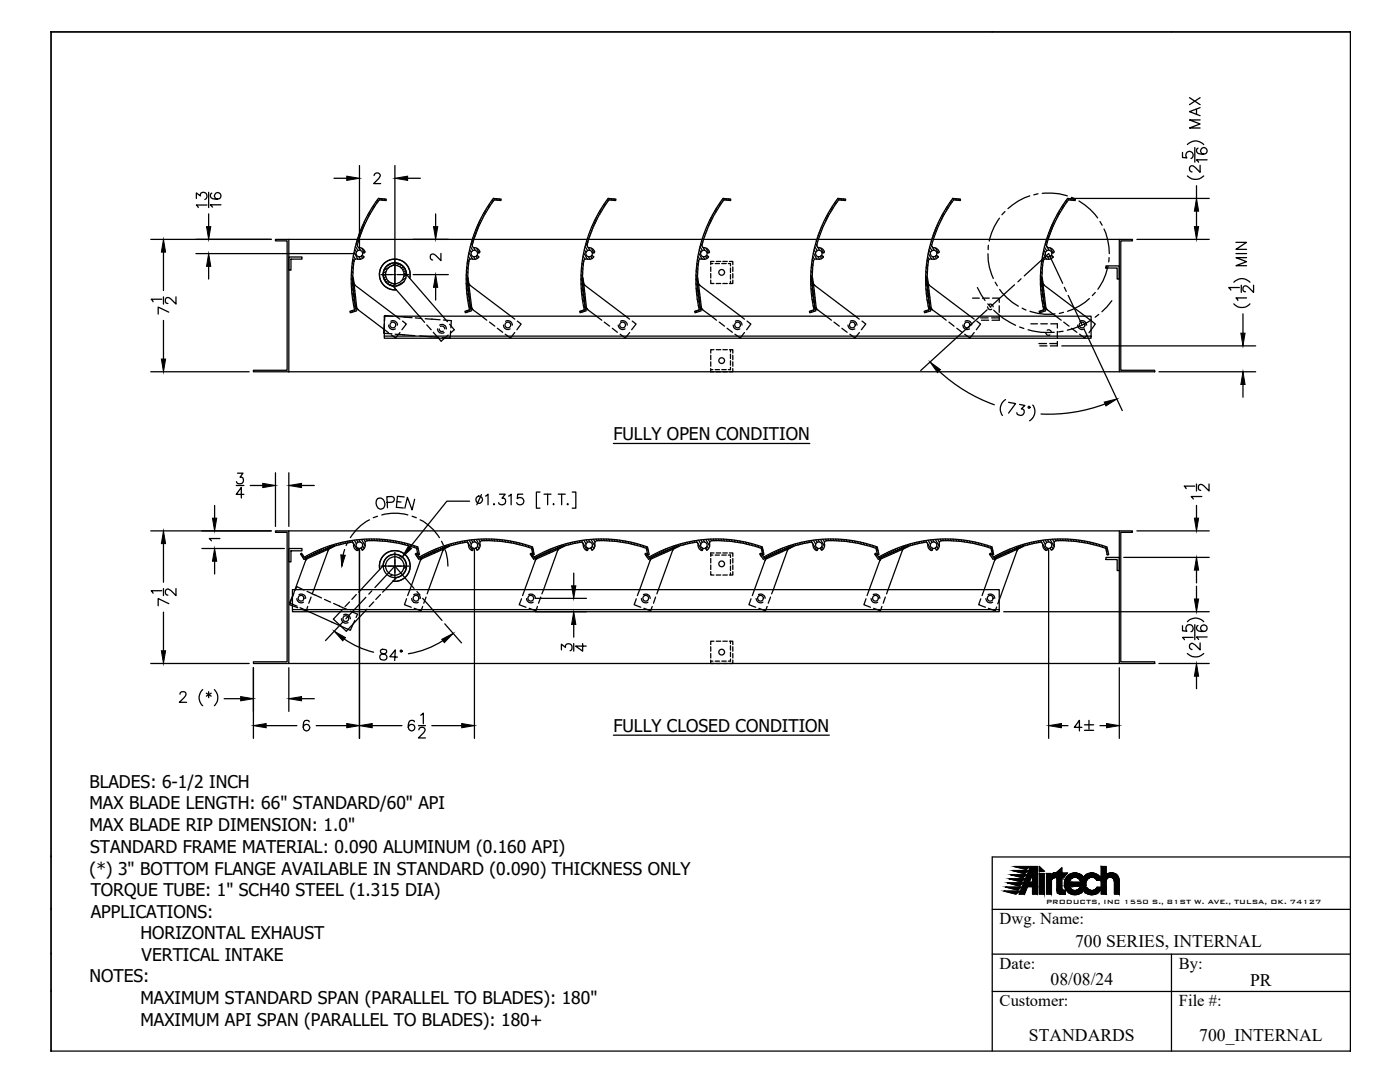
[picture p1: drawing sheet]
<svg xmlns="http://www.w3.org/2000/svg" width="279mm" height="216mm" viewBox="0 0 279 216" stroke-linecap="round" stroke-linejoin="round" font-family="sans-serif">
<defs><g id="words">
<g font-size="3.5">
<text x="122.4" y="87.8">FULLY OPEN CONDITION</text>
<text x="122.4" y="146">FULLY CLOSED CONDITION</text>
<text x="17.9" y="157.2">BLADES: 6-1/2 INCH</text>
<text x="17.9" y="161.5">MAX BLADE LENGTH: 66&quot; STANDARD/60&quot; API</text>
<text x="17.9" y="165.8">MAX BLADE RIP DIMENSION: 1.0&quot;</text>
<text x="18" y="170.2">STANDARD FRAME MATERIAL: 0.090 ALUMINUM (0.160 API)</text>
<text x="17.9" y="174.5">(*) 3&quot; BOTTOM FLANGE AVAILABLE IN STANDARD (0.090) THICKNESS ONLY</text>
<text x="18.1" y="178.8">TORQUE TUBE: 1&quot; SCH40 STEEL (1.315 DIA)</text>
<text x="18.1" y="183.1">APPLICATIONS:</text>
<text x="28" y="187.4">HORIZONTAL EXHAUST</text>
<text x="28.3" y="191.7">VERTICAL INTAKE</text>
<text x="214.6" y="188.9">700 SERIES, INTERNAL</text>
<text x="17.9" y="196">NOTES:</text>
<text x="209.7" y="196.5">08/08/24</text>
<text x="249.5" y="196.7">PR</text>
<text x="28" y="200.3">MAXIMUM STANDARD SPAN (PARALLEL TO BLADES): 180&quot;</text>
<text x="28" y="204.7">MAXIMUM API SPAN (PARALLEL TO BLADES): 180+</text>
<text x="205.3" y="207.7">STANDARDS</text>
<text x="239.3" y="207.7">700_INTERNAL</text>
</g>
<g font-size="3.3">
<text x="199.5" y="184.4">Dwg. Name:</text>
<text x="199.5" y="193.4">Date:</text>
<text x="235.3" y="193.4">By:</text>
<text x="199.5" y="200.8">Customer:</text>
<text x="235.3" y="200.8">File #:</text>
</g>
<text font-size="1.6" x="208.8" y="180.5">PRODUCTS, INC 1550 S., 81ST W. AVE., TULSA, OK. 74127</text>
</g></defs>
<!-- layer: TBLOCK -->
<g fill="none" stroke="#000" stroke-width=".25">
<path d="M198 6.4h.1M233.8 6.4h.1M10.2 171h.1M200.4 177.8h3l-.6 .6zM200.7 177h3.1l-.7 .6zM201.1 176.2h3.1l-.8 .6zM201.4 175.4h3.1l-.7 .6zM201.7 174.6h3.1l-.7 .5zM202.1 173.7h3.1l-.7 .6zM202.4 172.9h3.1l-.7 .6zM205.7 172.9h1.3v5.5h-.9v-1.5h-1.1l-.5 1.5h-1.1zM206.1 174.4v1.6h-.7z"/>
<path d="M207.4 174.3h1v4.1h-1zM207.4 172.9l1 .9h-1zM209.7 174.8v-.5h-.8v4.1h.9v-2.6M210.3 174.2l-.6 .6M210.5 175.1l-.4 .2-.3 .5M210.5 174.1l-.3 .1M210.6 174.2h.1v.9h-.2M211.9 177.4l.1 .2h.6v.8h-.9a.74 .74 0 0 1-.8-.7v-3.7l1-.8v1h1.1l-.8 .9h-.3v2.3M213.3 176a1.18 1.18 0 0 1 1.2-1 1.18 1.18 0 0 1 1.2 1M213.4 176.7a1.17 1.17 0 0 0 .9 1 1.17 1.17 0 0 0 1.2-.6M213.4 176h2.3M216.2 175a2.11 2.11 0 0 0-3.1-.2 2.11 2.11 0 0 0 0 3.1 2.11 2.11 0 0 0 3.1-.2"/>
<path d="M216.2 175a2.05 2.05 0 0 1 3.6 .3M216.7 176.8h-3.3h3.3M218.9 175.6a1.22 1.22 0 0 0-1.6-.4 1.22 1.22 0 0 0-.6 1.5M218.9 175.7h.9v1.4h-.9a1.16 1.16 0 0 1-2 0h-1.3M219.8 177.4a2.05 2.05 0 0 1-3.6 .3M220.7 174.6a1.53 1.53 0 0 1 1.8-.3 1.53 1.53 0 0 1 .8 1.5M220.7 175.8a.83 .83 0 0 1 .8-.8 .83 .83 0 0 1 .9 .8M220.8 174.6v-1.7h-1v2.5M220.8 175.9v2.5h-1v-1M222.4 175.9v2.5h1v-2.5M269.5 171h-71.5v38.7M10.2 181.5h.1"/>
<path d="M10.2 190.4h.1M10.2 197.8h.1M198 181.5h71.5M198 190.4h71.5M198 197.8h71.5M233.8 190.4v19.3"/>
</g>
<!-- layer: 0 -->
<path d="M10.2 6.4h.1M10.2 6.4h259.3v203.3h-259.3zM10.2 6.4h259.3M10.2 6.4v203.3M269.5 6.4h.1M269.5 6.4v203.3M10.2 209.7h.1M269.5 209.7h.1" fill="none" stroke="#000" stroke-width=".25"/>
<!-- layer: TBLOCK -->
<g fill="#000" stroke="#000" stroke-width=".2">
<path d="M200.4 177.8h3l-.6 .6zM200.7 177h3.1l-.7 .6zM201.1 176.2h3.1l-.8 .6zM201.4 175.4h3.1l-.7 .6zM201.7 174.6h3.1l-.7 .5zM202.1 173.7h3.1l-.7 .6zM202.4 172.9h3.1l-.7 .6zM210.5 174.2h.2zM211.5 178.4h1.1zM210.9 174l1-.8v.8zM214.1 178.5h.9zM214.3 174.3h.6z"/>
<path d="M221.5 174.2h.6z"/>
<path d="M204 176.9l.5 1.5 .5-1.5zM204 176.9l.5 1.5h-1.1z"/>
<path d="M205 174.4l.4 1.6 .7-1.6zM205 174.4l.4 1.6h-1z"/>
<path d="M205.7 172.9l1.3 1.5v-1.5zM205.7 172.9l1.3 1.5h-2z"/>
<path d="M206.1 174.4l.9 1.6v-1.6zM206.1 174.4l.9 1.6h-.9z"/>
<path d="M204.4 176l2.6 .9v-.9zM204.4 176l2.6 .9h-3z"/>
<path d="M206.1 176.9l.9 1.5v-1.5zM206.1 176.9l.9 1.5h-.9z"/>
<path d="M207.4 172.9l1 .9h-1zM207.4 173.8h1z"/>
<path d="M207.4 174.3l1 4.1v-4.1zM207.4 174.3l1 4.1h-1z"/>
<path d="M208.9 174.3l.8 .5v-.5zM208.9 174.3l.8 .5h-.8z"/>
<path d="M208.9 175.7l.9 .1v-.1zM208.9 175.7l.9 .1h-.9z"/>
<path d="M208.9 175.8l.9 2.6v-2.6zM208.9 175.8l.9 2.6h-.9z"/>
<path d="M208.9 175.5l.9 .2 .1-.2zM208.9 175.5l.9 .2h-.9z"/>
<path d="M208.9 175.4l1 .1 .1-.1zM208.9 175.4l1 .1h-1z"/>
<path d="M208.9 175.3l1.1 .1 .1-.1zM208.9 175.3l1.1 .1h-1.1z"/>
<path d="M208.9 175.2h1.3zM208.9 175.2l1.2 .1z"/>
<path d="M208.9 175.1h1.4zM208.9 175.1h1.5z"/>
<path d="M208.9 175.1h1.4zM208.9 175.1l1.3 .1z"/>
<path d="M208.9 175.1h1.6zM208.9 175.1h1.5z"/>
<path d="M210.6 174.2h.1zM210.5 174.2h.2zM210.4 174.2h.3z"/>
<path d="M210.4 174.2h.3zM210.3 174.2h.4z"/>
<path d="M210.3 174.2l.4 .1zM210.1 174.3h.6z"/>
<path d="M210.1 174.3l.6 .1zM210 174.4h.7z"/>
<path d="M210 174.4l.7 .1v-.1zM210 174.4l.7 .1h-.8z"/>
<path d="M209.9 174.5l.8 .1v-.1zM209.9 174.5l.8 .1h-.9z"/>
<path d="M209.8 174.6l.9 .2v-.2zM209.8 174.6l.9 .2h-1z"/>
<path d="M208.9 174.8l1.8 .3v-.3zM208.9 174.8l1.8 .3h-1.8z"/>
<path d="M210.9 174l1 .2v-.2zM210.9 174l1 .2h-1z"/>
<path d="M210.9 175.1l1 2.3v-2.3zM210.9 175.1l1 2.3h-1z"/>
<path d="M210.9 177.4h1zM210.9 177.4h1z"/>
<path d="M210.9 177.4l1 .1zM210.9 177.4l1 .1z"/>
<path d="M210.9 177.5h1zM210.9 177.5h1z"/>
<path d="M210.9 177.5l1.1 .1zM210.9 177.5l1.1 .1z"/>
<path d="M210.9 177.6h1.1zM210.9 177.6h1.1z"/>
<path d="M210.9 177.6h1.2zM210.9 177.6h1.2z"/>
<path d="M210.9 177.6h1.2zM210.9 177.6h1.2z"/>
<path d="M210.9 177.6h1.3zM210.9 177.6h1.3z"/>
<path d="M210.9 177.6l1.7 .1zM210.9 177.6l1.7 .1z"/>
<path d="M210.9 177.7l1.7 .1v-.1zM210.9 177.7l1.7 .1h-1.6z"/>
<path d="M211 177.8l1.6 .2v-.2zM211 177.8l1.6 .2h-1.6z"/>
<path d="M211 178l1.6 .1v-.1zM211 178l1.6 .1h-1.5z"/>
<path d="M211.1 178.1l1.5 .1zM211.1 178.1l1.5 .1z"/>
<path d="M211.1 178.2l1.5 .1zM211.1 178.2l1.5 .1z"/>
<path d="M211.3 178.3l1.3 .1zM211.3 178.3l1.3 .1z"/>
<path d="M211.4 178.4h1.2zM211.4 178.4h1.2zM211.5 178.4h1.1z"/>
<path d="M210.9 174.2l1.3 .9 .8-.9zM210.9 174.2l1.3 .9h-1.3z"/>
<path d="M212.5 176h.9zM212.5 176h.9z"/>
<path d="M212.5 176.8h.9zM212.5 176.8h.9z"/>
<path d="M212.5 176.8l1 .2-.1-.2zM212.5 176.8l1 .2h-1z"/>
<path d="M212.5 175.8l.9 .2 .1-.2zM212.5 175.8l.9 .2h-.9z"/>
<path d="M212.5 177l1.1 .2-.1-.2zM212.5 177l1.1 .2h-1z"/>
<path d="M212.6 175.6h1zM212.6 175.6h1z"/>
<path d="M212.6 175.6l.9 .2 .1-.2zM212.6 175.6l.9 .2h-1z"/>
<path d="M212.6 177.2h1zM212.6 177.2h1z"/>
<path d="M212.6 177.2l1.2 .2-.2-.2zM212.6 177.2l1.2 .2h-1.1z"/>
<path d="M212.7 175.4l.9 .2 .1-.2zM212.7 175.4l.9 .2h-1z"/>
<path d="M212.7 177.4l1.2 .1-.1-.1zM212.7 177.4l1.2 .1h-1.1z"/>
<path d="M212.8 175.2l.9 .2 .2-.2zM212.8 175.2l.9 .2h-1z"/>
<path d="M212.8 177.5l1.2 .1zM212.8 177.5l1.2 .1z"/>
<path d="M212.8 175.2h1.2zM212.8 175.2h1.1z"/>
<path d="M212.8 177.6h1.4zM212.8 177.6h1.4z"/>
<path d="M214.1 178.5h.8zM214.3 178.5h.6z"/>
<path d="M212.8 175.1h1.3zM212.8 175.1l1.2 .1z"/>
<path d="M212.8 177.6l1.6 .1zM212.8 177.6l1.6 .1z"/>
<path d="M212.9 175.1h1.4zM212.9 175.1h1.2z"/>
<path d="M212.9 175h1.6zM212.9 175.1h1.4z"/>
<path d="M212.9 177.7h1.6zM212.9 177.7h1.6z"/>
<path d="M212.9 177.7h1.7zM212.9 177.7h1.7z"/>
<path d="M214.6 177.7h1.6zM214.6 177.7h1.6z"/>
<path d="M214.8 175.1h1.4zM214.8 175.1h1.4z"/>
<path d="M214.8 175.1h1.4zM214.8 175.1h1.4z"/>
<path d="M214.3 174.3h.7zM214.1 174.3h.9z"/>
<path d="M214.1 174.3h1.2zM213.9 174.3h1.4z"/>
<path d="M213.9 174.3l1.5 .1zM213.7 174.4h1.7z"/>
<path d="M213.9 178.4h1.4zM213.9 178.4l1.1 .1z"/>
<path d="M213.7 174.4l1.9 .1-.2-.1zM213.5 174.5l.2-.1 1.9 .1z"/>
<path d="M213.7 178.3h1.7zM213.7 178.3l1.6 .1z"/>
<path d="M215.5 175.6h1.4zM215.5 175.6h1.4z"/>
<path d="M213.5 174.5l2.3 .1zM213.3 174.6h2.5z"/>
<path d="M213.5 178.2h2.1zM213.5 178.2l1.9 .1z"/>
<path d="M213.3 174.6l2.7 .2-.2-.2zM213.3 174.6l2.7 .2h-2.8z"/>
<path d="M213.3 178.2h2.5zM213.3 178.2h2.3z"/>
<path d="M213.2 174.8l2.9 .1zM213 174.9h3.1z"/>
<path d="M213.2 178l2.6 .2 .2-.2zM213.2 178l2.6 .2h-2.5z"/>
<path d="M213 174.9l3.2 .1-.1-.1zM213 174.9l3.2 .1h-3.3z"/>
<path d="M213 177.9l3 .1 .1-.1zM213 177.9l3 .1h-2.8z"/>
<path d="M214.5 175l1.7 .1zM214.5 175l1.7 .1z"/>
<path d="M212.9 177.7l3.2 .2 .1-.2zM212.9 177.7l3.2 .2h-3.1z"/>
<path d="M216.2 175.1h1.5zM216.2 175.1h1.5z"/>
<path d="M214.8 177.7h1.4zM214.6 177.7h1.6z"/>
<path d="M216.3 175h3.3zM216.3 175h3.3z"/>
<path d="M216.3 177.7h1.5zM216.3 177.7h1.5z"/>
<path d="M216.3 177.7h3.3zM216.3 177.7h3.3z"/>
<path d="M212.5 176.2l4.2 .2v-.2zM212.5 176.2l4.2 .2h-4.2z"/>
<path d="M212.5 176.4l4.2 .1v-.1zM212.5 176.4l4.2 .1h-4.2z"/>
<path d="M212.5 176.5l4.2 .3v-.3zM212.5 176.5l4.2 .3h-4.2z"/>
<path d="M215.7 176h1zM215.7 176h1z"/>
<path d="M212.5 176l4.2 .2v-.2zM212.5 176l4.2 .2h-4.2z"/>
<path d="M215.6 175.8l1.1 .2 .1-.2zM215.6 175.8l1.1 .2h-1z"/>
<path d="M215.6 177.1l1.4 .2-.1-.2zM215.6 177.1l1.4 .2h-1.6z"/>
<path d="M215.5 175.6l1.3 .2 .1-.2zM215.5 175.6l1.3 .2h-1.2zM215.6 175.8h1.2zM215.6 175.8h1.2z"/>
<path d="M215.4 177.3h1.6zM215.4 177.3h1.6z"/>
<path d="M215.4 177.3l1.8 .1-.2-.1zM215.4 177.3l1.8 .1h-1.9z"/>
<path d="M215.4 175.4l1.5 .2 .2-.2zM215.4 175.4l1.5 .2h-1.4z"/>
<path d="M215.3 175.4h1.8zM215.3 175.4h1.8z"/>
<path d="M215.3 177.4h1.9zM215.3 177.4h1.9z"/>
<path d="M215.3 177.4l2.1 .2-.2-.2zM215.1 177.6l.2-.2 2.1 .2zM215.1 177.6h2.3zM215.1 177.6h2.3z"/>
<path d="M215.2 175.2h2.1zM215.2 175.2h2.1z"/>
<path d="M215.2 175.2l1.9 .2 .2-.2zM215.2 175.2l1.9 .2h-1.8z"/>
<path d="M215.1 177.6h2.5zM214.9 177.6h2.7z"/>
<path d="M215 175.1h2.5zM215 175.1l2.3 .1z"/>
<path d="M214.9 175.1h2.6zM214.9 175.1h2.6z"/>
<path d="M214.9 177.6h2.7zM214.8 177.6h2.8z"/>
<path d="M214.8 177.6l2.9 .1zM214.8 177.6l2.9 .1z"/>
<path d="M216.2 175.1h1.5zM216.2 175.1h1.5z"/>
<path d="M214.8 175.1h2.9zM214.8 175.1h2.7z"/>
<path d="M216.2 177.7h1.6zM216.2 177.7h1.6z"/>
<path d="M216.3 175h1.7zM216.3 175l1.4 .1z"/>
<path d="M217.9 174.2l.4 .1zM217.6 174.3h.7z"/>
<path d="M217.6 174.3h.7zM217.5 174.3h.8z"/>
<path d="M217.6 178.5h.7zM217.6 178.5h.3z"/>
<path d="M217.5 174.3h1.1zM217.2 174.3h1.4z"/>
<path d="M217.5 178.5h.8zM217.5 178.5h.8z"/>
<path d="M217.2 174.3h1.5zM217.1 174.3h1.6z"/>
<path d="M217.2 178.4h1.4zM217.2 178.4l1.1 .1z"/>
<path d="M217.1 174.3l1.9 .2-.3-.2zM216.8 174.5l.3-.2 1.9 .2z"/>
<path d="M217.1 178.4h1.6zM217.1 178.4h1.5z"/>
<path d="M216.8 174.5l2.2 .1zM216.8 174.5l2.2 .1z"/>
<path d="M216.8 178.2l1.9 .2 .3-.2zM216.8 178.2l1.9 .2h-1.6z"/>
<path d="M216.8 174.6l2.5 .2-.3-.2zM216.5 174.8l.3-.2 2.5 .2z"/>
<path d="M216.8 178.2h2.2zM216.8 178.2h2.2z"/>
<path d="M216.5 174.8h2.8zM216.5 174.8h2.8z"/>
<path d="M216.5 178l2.5 .2 .3-.2zM216.5 178l2.5 .2h-2.2z"/>
<path d="M216.5 174.8l3.1 .2-.3-.2zM216.5 174.8l3.1 .2h-3.3z"/>
<path d="M216.5 178h2.8zM216.5 178h2.8z"/>
<path d="M218 175l1.6 .1zM218 175l1.6 .1z"/>
<path d="M218.2 175.1h1.5zM218.2 175.1h1.5z"/>
<path d="M218.3 177.6l1.3 .1zM218 177.7h1.6z"/>
<path d="M218 177.7h1.6zM217.8 177.7h1.8z"/>
<path d="M216.3 177.7l3 .3 .3-.3zM216.3 177.7l3 .3h-2.8z"/>
<path d="M218.4 175.1l1.3 .2v-.2zM218.4 175.1l1.3 .2h-1.1z"/>
<path d="M218.4 177.6h1.3zM218.3 177.6h1.3z"/>
<path d="M218.6 175.3l1.2 .1zM218.6 175.3l1.2 .1z"/>
<path d="M218.7 177.4h1zM218.7 177.4h1.1z"/>
<path d="M218.7 177.4h1zM218.7 177.4h1z"/>
<path d="M218.6 177.4l1.1 .2v-.2zM218.4 177.6l.2-.2 1.1 .2z"/>
<path d="M219.8 177.4h1zM219.8 177.4h1z"/>
<path d="M219.8 172.9l1 1.7v-1.7zM219.8 172.9l1 1.7h-1z"/>
<path d="M219.8 174.6h1zM219.8 174.6h1z"/>
<path d="M219.8 175.7h1zM219.8 175.7h1z"/>
<path d="M219.8 175.7l1 .2v-.2zM219.8 175.7l1 .2h-1z"/>
<path d="M219.8 175.9l1 1.2v-1.2zM219.8 175.9l1 1.2h-1z"/>
<path d="M218.9 177.1l1.9 .2v-.2zM218.9 177.1l1.9 .2h-2z"/>
<path d="M218.8 177.3l2 .1v-.1zM218.8 177.3l2 .1h-2.1z"/>
<path d="M219.8 177.4l1 1v-1zM219.8 177.4l1 1h-1z"/>
<path d="M218.8 175.6h2zM218.8 175.6l2 .1z"/>
<path d="M218.8 175.4l2 .2v-.2zM218.8 175.4l2 .2h-2z"/>
<path d="M218.8 175.4h2.1zM218.8 175.4h2z"/>
<path d="M218.7 175.4h2.2zM218.7 175.4h2.2z"/>
<path d="M219.8 175.3h1.2zM219.8 175.3l1.1 .1z"/>
<path d="M219.8 175.2l1.2 .1 .1-.1zM219.8 175.2l1.2 .1h-1.2z"/>
<path d="M219.8 175.1h1.4zM219.8 175.1l1.3 .1z"/>
<path d="M219.8 175.1h1.5zM219.8 175.1h1.4z"/>
<path d="M219.8 175h1.7zM219.8 175l1.5 .1z"/>
<path d="M221.5 174.2h.7zM221.5 174.2h.7z"/>
<path d="M221.5 174.2l.9 .1zM221.2 174.3h1.2zM221.2 174.3h1.2zM221.2 174.3h1.2z"/>
<path d="M221.2 174.3l1.5 .1-.3-.1zM221 174.4l.2-.1 1.5 .1z"/>
<path d="M221 174.4l1.7 .1zM221 174.4l1.7 .1z"/>
<path d="M221 174.5l1.8 .1-.1-.1zM220.8 174.6l.2-.1 1.8 .1z"/>
<path d="M220.8 174.6h2.1zM220.8 174.6h2.1z"/>
<path d="M219.8 174.6l3.1 .1zM219.8 174.6l3.1 .1z"/>
<path d="M219.8 174.7l3.3 .2-.2-.2zM219.8 174.7l3.3 .2h-3.3z"/>
<path d="M219.8 174.9l3.4 .1zM219.8 174.9l3.4 .1z"/>
<path d="M221.6 175l1.6 .1zM221.6 175l1.6 .1z"/>
<path d="M221.8 175.1h1.4zM221.8 175.1h1.4z"/>
<path d="M221.9 175.1l1.4 .1zM221.9 175.1l1.4 .1z"/>
<path d="M222.1 175.2h1.2zM222.1 175.2h1.2z"/>
<path d="M222.1 175.2l1.2 .1zM222.1 175.2l1.2 .1z"/>
<path d="M222.2 175.3l1.1 .1v-.1zM222.2 175.3l1.1 .1h-1z"/>
<path d="M222.3 175.4l1 .1zM222.3 175.4l1 .1z"/>
<path d="M222.3 175.5l1 .1zM222.3 175.5l1 .1z"/>
<path d="M222.3 175.6l1 .1v-.1zM222.3 175.6l1 .1h-.9z"/>
<path d="M222.4 175.7l1 .2-.1-.2zM222.4 175.7l1 .2h-1z"/>
<path d="M222.4 175.9l1 2.5v-2.5zM222.4 175.9l1 2.5h-1z"/>
</g>
<!-- layer: Visible (ANSI) -->
<g fill="none" stroke="#000" stroke-width=".25">
<path d="M75.5 39.6a27 27 0 0 0-4.7 22.2l-1 .3 .1 .3 1.2-.4M75.6 39.6l1.5 .1v.3l-1.4-.1a24 24 0 0 0-4.4 9.2l.2 .2a1.17 1.17 0 0 1 1.3 1.1M98.5 39.6l1.5 .1v.3l-1.4-.1a26.6 26.6 0 0 0-4.3 8.9M98.5 39.6a27 27 0 0 0-4.8 22.2l-.9 .3 .1 .3 1.2-.4a27 27 0 0 1-.5-9.9M121.4 39.6a27 27 0 0 0-4.8 22.2l-.9 .3 .1 .3 1.2-.4a27 27 0 0 1-.5-9.9M121.4 39.6l1.5 .1v.3l-1.4-.1a24 24 0 0 0-4.3 9.2l.3 .3a1.15 1.15 0 0 1 1.2 .8M144.3 39.6l1.5 .1v.3l-1.3-.1a26.6 26.6 0 0 0-4.4 8.9M144.3 39.6a27 27 0 0 0-4.7 22.2l-1 .3 .1 .3 1.2-.4a27 27 0 0 1-.5-9.9M167.2 39.6a27 27 0 0 0-4.7 22.2l-1 .3 .1 .3 1.2-.4a27 27 0 0 1-.5-9.9M167.2 39.6l1.6 .1-.1 .3-1.3-.1a24 24 0 0 0-4.4 9.2l.4 .3a1.15 1.15 0 0 1 1.1 .8M190.1 39.6l1.6 .1v.3l-1.4-.1M190.2 39.6a27 27 0 0 0-4.8 22.2"/>
<path d="M190.3 39.9a25.1 25.1 0 0 0-4.4 9.2l.2 .2a1.17 1.17 0 0 1 1.3 1.1M213.1 39.6a27 27 0 0 0-4.8 22.2l-.9 .3 .1 .3 1.1-.4a27 27 0 0 1-.4-9.9M213.1 39.6l1.5 .1v.3l-1.4-.1M213.2 39.9a26.6 26.6 0 0 0-4.3 8.9M55 47.8h2.6v26.4h-7v-.3h6.7v-25.8h-2.3zM57.6 51.3h2.7v.4h-2.2v2.2h-.5zM57.6 47.8h13.8M70.4 56.6l.6 4.8M70.4 55.5l.4 2.5M70.6 58h.2l.4 3.4M70.6 56.5l.3 .5 8.1 6.1M70.6 52.1a26.6 26.6 0 0 0 .5 9.9"/>
<path d="M71.7 47.8h22.6M72.2 51.1l.4 .1a1 1 0 0 1-1.4 .5l-.4 .1-.2 .3M72.3 50.4h.2M72.8 50.4l-.3 .1M78.5 57.1l5.2 6M78.5 57.1h.1M81.1 54.8l7.2 8.3M81.1 54.8a2.35 2.35 0 0 0-2.2-2.4 2.35 2.35 0 0 0-2.5 2.2 2.35 2.35 0 0 0 2.1 2.5M81.8 55.5a3.1 3.1 0 0 0-2.6-3.8 3.1 3.1 0 0 0-3.5 3 3.1 3.1 0 0 0 3.4 3.1M93.3 56.6l.6 4.8M93.3 55.5l.4 2.5M93.5 58h.2l.4 3.4"/>
<path d="M93.5 56.5l.3 .5 8.2 6.1M94.2 48.8l.1 .4 .4 .3M94.2 51.7h-.4l-.3 .4M94.6 47.8h22.6M94.7 49.4a1.16 1.16 0 0 1 1.1 .8M95.1 51.1l.4 .1M95.3 50.4h.1M95.3 50.4l-.2 .6M95.3 50.4a.66 .66 0 0 0-.9-.4 .66 .66 0 0 0-.3 1 .66 .66 0 0 0 1 0M95.5 51.2v.1M95.6 51.3a1.16 1.16 0 0 1-1.3 .4M95.7 50.4l-.3 .1"/>
<path d="M95.7 50.3v.1M116.2 55.5l.2-.1 .3 2.6M116.3 56.6l.5 4.8M116.4 58h.3l.3 3.4M116.5 56.5l.2 .5 8.2 6.1M117.5 47.8h22.6M118.2 51l-.2 .1M118.2 50.4h.1M118.2 50.4l-.1 .6M118.2 50.4a.66 .66 0 0 0-.9-.4 .66 .66 0 0 0-.2 1 .66 .66 0 0 0 1 0M118.2 51l.3 .2a1 1 0 0 1-1.5 .5l-.4 .1-.1 .3M118.6 50.4l-.3 .1"/>
<path d="M118.6 50.3v.1M139.2 56.6l.6 4.8M139.2 55.5l.4 2.5M139.3 58h.3l.4 3.4M139.4 56.5l.3 .5 8.1 6.1M140.1 48.8l.2 .5a1.17 1.17 0 0 1 1.2 1.1M140.4 47.8h22.7M141.1 51l-.1 .1M141.1 51l.3 .2M141.1 50.4h.2M141.3 51.2h.1a1 1 0 0 1-1.5 .5l-.4 .1-.1 .3M141.5 50.4l-.2 .1"/>
<path d="M162.1 55.5l.4 2.5M162.1 56.6l.6 4.8M162.2 58h.3l.4 3.4M162.3 56.5l.3 .5 8.1 6.1M163.4 47.8h22.6M163.9 51.1l.4 .1a1 1 0 0 1-1.4 .5l-.4 .1-.2 .3M164 50.4h.2M164 50.4l-.1 .6M164 50.4a.66 .66 0 0 0-.9-.4 .66 .66 0 0 0-.2 1 .66 .66 0 0 0 1 0M164.5 50.4l-.3 .1M164.5 50.3l-.1 .1M185 56.6l.6 4.8"/>
<path d="M185 55.5l.4 2.5M185.2 58h.2l.4 3.4M185.2 56.5l.3 .5 8.1 6.1M185.3 52.1a27 27 0 0 0 .4 9.9l-1.2 .4-.1-.3 1-.3M186.3 47.8h22.6M186.8 51.1l.4 .1M187 50.4h.1M187.2 51.2a1 1 0 0 1-1.4 .5l-.4 .1-.2 .3M187.4 50.4l-.3 .1M207.9 56.6l.6 4.8M207.9 55.5l.4 2.5M208.1 58h.2l.4 3.4"/>
<path d="M208.1 56.5l.3 .5 8.2 6.1M208.9 48.8v.3l.3 .3a1.15 1.15 0 0 1 1.2 .8M208.9 51.7h-.5l-.2 .4M209.2 47.8h14.2M209.9 51l-.2 .1M209.9 50.4h.1M209.9 50.4l-.2 .6M209.9 50.4a.66 .66 0 0 0-1-.4 .66 .66 0 0 0-.2 1 .66 .66 0 0 0 1 0M209.9 51l.2 .2M210.1 51.2v.1M210.1 51.3a1.16 1.16 0 0 1-1.2 .4M210.3 50.4l-.3 .1"/>
<path d="M210.3 50.3v.1M220.7 53.1h2.7v2.6h-.4v-2.2h-2.3zM223.4 47.8h2.6v.3h-2.3v25.8h6.7v.3h-7zM57.6 74.2h165.8M71 61.4h.2l.3 .4zM71.5 61.8l5.2 4M76.6 65.7v.8h.1M76.7 67.1h141v.4h-141zM76.7 67.1v-4h141v4M87.5 67.5l.5 .6 .7-.6M93.9 61.4h.2l.3 .4zM94.4 61.8l1.7 1.3"/>
<path d="M116.8 61.4h.2l.3 .4zM117.3 61.8l1.7 1.3M139.8 61.4h.2l.2 .4zM140.2 61.8l1.8 1.3M162.7 61.4h.2l.3 .4zM163.2 61.8l1.7 1.3M185.6 61.4h.2l.3 .4zM186.1 61.8l1.7 1.3M208.5 61.4h.2l.3 .4zM209 61.8l1.7 1.3M217.7 64l.9 .7-.9 1.1M55 105.9h2.6v26.5h-7v-.3h6.7v-25.9h-2.3z"/>
<path d="M57.6 109.4h2.7v.5h-2.2v2.2h-.5zM57.6 105.9h165.8M58.4 119.1l-.6 1.6 .6 .2M58.4 119l-.6 1.3 .1 .1M61 111.9l-2.1 5.8M61.2 111.3l.1 .2-.3 .4zM64.4 109.9l.1 .2-3.2 1.4M65.6 109.3l-4.4 2M65.8 109.4l-.3 .5-2.9 7.8M66.7 108.9l-2.2 1.2M70 108.2a26.3 26.3 0 0 0-9.3 3.4l-.7-1.1 .2-.1 .5 .8M70 108.2l.4 .1 .2 .4"/>
<path d="M70.6 108.7a1.16 1.16 0 0 0 .7 1.2M71.4 109.4l.1 .1M71.5 109.5l-.2 .3M72.1 109.4l.1 .3M72.1 109.3v.1M72.2 109.7h.2M73.4 107.9l-.4 .2-.1 .4a1.16 1.16 0 0 1-.5 1.3M73.4 107.9a26.6 26.6 0 0 1 9.7 1.5l.3 1.3h.3l-.3-1.6M75.8 113.6a3.1 3.1 0 0 1 2.7-3.7 3.1 3.1 0 0 1 3.4 3.1 3.1 3.1 0 0 1-3.5 3M76.4 112.9h.1M76.4 112.9l-4.4 4.8M76.4 112.9a2.35 2.35 0 0 1 2.4-2.3 2.35 2.35 0 0 1 2.3 2.2 2.35 2.35 0 0 1-2.1 2.5"/>
<path d="M79 115.3l-2.1 2.4M83.4 109.1a26.9 26.9 0 0 0-22.6 2.1M83.9 111.9l-2.1 5.8M84.1 111.4v-.1l.1 .2-.3 .4zM87.3 109.9l.1 .2-3.2 1.4M88.5 109.3l-4.4 2M88.7 109.4l-.3 .5-2.9 7.8M89.6 108.9l-2.2 1.2M92.9 108.2a26.3 26.3 0 0 0-9.3 3.4l-.7-1.1 .2-.1 .6 .8a26.9 26.9 0 0 1 22.6-2.1M92.9 108.2l.4 .1 .2 .4M93.5 108.7a1.16 1.16 0 0 0 .7 1.2M94.4 109.4l-.1 .4h-.1"/>
<path d="M95 109.4l.2 .3M95 109.3v.1M95.1 109.7h.2M95.8 108.5a1.16 1.16 0 0 1-.5 1.3M96.3 107.9l-.4 .2-.1 .4M96.3 107.9a26.6 26.6 0 0 1 9.7 1.5M106.3 109.1l.3 1.6h-.2l-.3-1.3M106.8 111.9l-2.1 5.8M107 111.4l.1-.1 .1 .2-.4 .4zM110.2 109.9l.1 .2-3.1 1.4M111.5 109.3l-4.4 2M111.7 109.4l-.4 .5-2.8 7.8"/>
<path d="M112.6 108.9l-2.3 1.2M115.8 108.2a26.6 26.6 0 0 0-9.3 3.4M115.8 108.2l.4 .1 .2 .4M116.4 108.7a1.16 1.16 0 0 0 .7 1.2M117.2 109.8h-.1M117.3 109.4v.1M117.4 109.5l-.1 .3M118 109.4l.1 .3M118 109.3l-.1 .1M118.1 109.7h.1M119.2 107.9a26.6 26.6 0 0 1 9.7 1.5M119.2 107.9l-.4 .2-.1 .4a1.16 1.16 0 0 1-.5 1.3"/>
<path d="M129.2 109.1a26.9 26.9 0 0 0-22.6 2.1l-.6-.8-.2 .1 .7 1.1M129.2 109.1l.4 1.6h-.3l-.3-1.3M129.7 111.9l-2 5.8M129.9 111.4l.1-.1 .1 .2-.4 .4zM133.1 109.9l.1 .2-3.1 1.4M134.4 109.3l-4.4 2M134.6 109.4l-.4 .5-2.8 7.8M135.5 108.9l-2.3 1.2M138.7 108.2a26.3 26.3 0 0 0-9.3 3.4l-.7-1.1 .2-.1 .6 .8a26.9 26.9 0 0 1 22.6-2.1M138.7 108.2l.5 .1 .1 .4M139.3 108.7a1.16 1.16 0 0 0 .7 1.2M140.2 109.4v.4h-.2"/>
<path d="M140.9 109.3l-.7 .1M140.9 109.3a.66 .66 0 0 0 0-1 .66 .66 0 0 0-1 .1 .66 .66 0 0 0 .3 1M140.9 109.4l.1 .3M140.9 109.3l-.1 .1M141 109.7h.1M142.1 107.9l-.4 .2-.1 .4a1.16 1.16 0 0 1-.5 1.3M142.1 107.9a26.6 26.6 0 0 1 9.8 1.5M152.1 109.1l.4 1.6h-.3l-.3-1.3M152.7 111.9l-2.1 5.8M152.8 111.4l.1-.1 .1 .2-.3 .4zM156 109.9l.1 .2-3.1 1.4M157.3 109.3l-4.4 2"/>
<path d="M157.5 109.4l-.4 .5-2.8 7.8M158.4 108.9l-2.3 1.2M161.6 108.2a26.3 26.3 0 0 0-9.3 3.4l-.7-1.1 .3-.1 .5 .8a26.9 26.9 0 0 1 22.6-2.1M161.6 108.2l.5 .1 .1 .4M162.3 108.7a1.16 1.16 0 0 0 .7 1.2M163.1 109.8h-.2M163.1 109.4v.4M163.8 109.4l.1 .3M163.8 109.3v.1M163.9 109.7h.2M164.5 108.5a1.16 1.16 0 0 1-.4 1.3M165 107.9l-.4 .2-.1 .4"/>
<path d="M165 107.9a26.6 26.6 0 0 1 9.8 1.5M175.1 109.1l.3 1.6h-.3l-.3-1.3M175.6 111.9l-2.1 5.8M175.8 111.4v-.1l.1 .2-.3 .4zM179 109.9l.1 .2-3.2 1.4M180.2 109.3l-4.4 2M180.4 109.4l-.3 .5-2.9 7.8M181.3 108.9l-2.2 1.2M184.6 108.2a26.3 26.3 0 0 0-9.3 3.4l-.7-1.1 .2-.1 .6 .8a26.9 26.9 0 0 1 22.6-2.1M184.6 108.2l.4 .1 .2 .4M185.2 108.7a1.16 1.16 0 0 0 .7 1.2M186.1 109.4v.1"/>
<path d="M186.1 109.5l-.2 .3M186.7 109.3l-.7 .1M186.7 109.3a.66 .66 0 0 0 .1-1 .66 .66 0 0 0-1 .1 .66 .66 0 0 0 .2 1M186.7 109.4l.1 .3M186.7 109.3v.1M186.8 109.7h.2M187.9 107.9l-.4 .2-.1 .4a1.16 1.16 0 0 1-.4 1.3M188 107.9a26.6 26.6 0 0 1 9.7 1.5M198 109.1l.3 1.6h-.2l-.3-1.3M198.5 111.9l-2.1 5.8M198.7 111.4l.1-.1 .1 .2-.4 .4zM201.9 109.9l.1 .2-3.1 1.4"/>
<path d="M203.1 109.3l-4.3 2M203.3 109.4l-.3 .5-3.6 9.8M204.2 108.9l-2.2 1.2M207.5 108.2a26.3 26.3 0 0 0-9.3 3.4l-.7-1.1 .2-.1 .6 .8a26.9 26.9 0 0 1 22.6-2.1M207.5 108.2l.4 .1 .2 .4M208.1 108.7a1.16 1.16 0 0 0 .7 1.2M208.9 109.8h-.1M209 109.4v.1M209 109.5v.3M209.6 109.4l.1 .3M209.7 109.3l-.1 .1M209.8 109.7h.1"/>
<path d="M210.4 108.5a1.16 1.16 0 0 1-.5 1.3M210.9 107.9l-.5 .2v.4M210.9 107.9a26.6 26.6 0 0 1 9.7 1.5M220.7 111.2h2.7v2.6h-.4v-2.2h-2.3zM220.9 109.1l.4 1.6h-.3l-.3-1.3M223.4 105.9h2.6v.3h-2.3v25.9h6.7v.3h-7zM57.6 132.4h165.8M58.4 121.6h141v.5h-141zM58.4 121.6v-3.9h141v3.9M61.7 122.1l6.4 2.8M67.9 122.1l-1.4 1.4 2.6 2.5 3.7-3.9M70.5 124.4l-.6 1.4-.4-.2"/>
<circle cx="71.7" cy="50.6" r=".66"/>
<circle cx="78.8" cy="54.8" r="1.84"/>
<circle cx="78.8" cy="54.8" r="2.31"/>
<circle cx="140.5" cy="50.6" r=".66"/>
<circle cx="186.3" cy="50.6" r=".66"/>
<circle cx="78.4" cy="64.8" r=".57"/>
<circle cx="101.4" cy="64.8" r=".57"/>
<circle cx="124.3" cy="64.8" r=".57"/>
<circle cx="147.2" cy="64.8" r=".57"/>
<circle cx="170.1" cy="64.8" r=".57"/>
<circle cx="193" cy="64.8" r=".57"/>
<circle cx="215.9" cy="64.8" r=".57"/>
<circle cx="60.1" cy="119.4" r=".57"/>
<circle cx="71.7" cy="108.8" r=".66"/>
<circle cx="78.8" cy="112.9" r="1.84"/>
<circle cx="78.8" cy="112.9" r="2.31"/>
<circle cx="83" cy="119.4" r=".57"/>
<circle cx="94.7" cy="108.8" r=".66"/>
<circle cx="105.9" cy="119.4" r=".57"/>
<circle cx="117.6" cy="108.8" r=".66"/>
<circle cx="128.9" cy="119.4" r=".57"/>
<circle cx="151.8" cy="119.4" r=".57"/>
<circle cx="163.4" cy="108.8" r=".66"/>
<circle cx="174.7" cy="119.4" r=".57"/>
<circle cx="197.6" cy="119.4" r=".57"/>
<circle cx="209.3" cy="108.8" r=".66"/>
<circle cx="69" cy="123.4" r=".57"/>
</g>
<!-- layer: Hidden (ANSI) -->
<g fill="none" stroke="#000" stroke-width=".25">
<path d="M70.4 56.2v.4M70.4 55.5h-.1v.4M70.5 56.9h.2M70.6 56.2l-.2 .1M70.6 56.5h-.2l.2 .2M70.7 56.8l.2 .2M70.7 58.7h.2M71 59.3l-.2 .1M93.3 56.2v.4M93.3 55.5h-.1v.4M93.4 56.9h.2M93.5 56.2l-.2 .1"/>
<path d="M93.5 56.5h-.2l.2 .2M93.6 56.8l.2 .2M93.6 58.7h.2M93.9 59.3l-.2 .1M116.2 56.2l.1 .4M116.2 55.5h-.1l.1 .4M116.3 56.9h.2M116.4 56.2l-.2 .1M116.5 56.5h-.3l.2 .2M116.5 56.8l.2 .2M116.5 58.7h.2M116.8 59.3l-.2 .1"/>
<path d="M139.1 56.2l.1 .4M139.2 55.5h-.1v.4M139.2 56.9h.2M139.3 56.2l-.2 .1M139.4 56.5h-.2l.1 .2M139.4 56.8l.3 .2M139.4 58.7h.2M139.7 59.3l-.2 .1M162 56.2l.1 .4M162.1 55.5h-.1v.4M162.1 56.9h.3M162.3 56.5h-.2l.1 .2"/>
<path d="M162.3 56.2l-.2 .1M162.3 58.7h.3M162.4 56.8l.2 .2M162.6 59.3l-.2 .1M185 56.2v.4M185 55.5h-.1v.4M185.1 56.9h.2M185.2 56.2l-.2 .1M185.2 56.5h-.2l.2 .2M185.3 56.8l.2 .2M185.3 58.7h.2M185.6 59.3l-.2 .1"/>
<path d="M194.1 59.5h1.3M196.1 59.5h1.3M198.1 59.5h1.3v.8M207.9 56.2v.4M207.9 55.5h-.1v.4M208 56.9h.2M208.1 56.5h-.2l.2 .2M208.1 56.2l-.2 .1M208.2 56.8l.2 .2M208.2 58.7h.2M208.5 59.3l-.2 .1M76.7 65.8l.8 .6"/>
<path d="M76.7 64.7l-.1 1M76.7 66.5l1.5 .1M77.6 64.9a.87 .87 0 0 0 1.3 .7M78 64.1a.87 .87 0 0 1 1.3 .8M78.4 63.1l-1.6-.1-.1 1M78.9 66.7l1.6 .1M79 63.1l.8 .6M79.1 63.1l1.7 .2M79.8 66.4l-.9 1.1-.8-.7M80.3 64.1l.8 .6-.9 1.1M80.6 66.8l2.2 .2M80.8 63.3l1.4 .1"/>
<path d="M82.9 63.4l1.3 .2M83.7 63.1l1 1.2M83.8 67l3.8 .3M84.9 63.6l2.9 .2M85.2 64.8l.8 1M86.5 66.3l1 1.2M87.3 65.6a.83 .83 0 0 0 .5 .8 .83 .83 0 0 0 .8 0M87.7 65.6v.2a.54 .54 0 0 0 .8 .3M87.7 64.9a.91 .91 0 0 1 1.4 .7M87.9 65.1a.59 .59 0 0 1 .9 .5M88.3 63.1l1 1.1M88.5 63.9l1.6 .1-.1 1.4"/>
<path d="M89.4 66.9l-.7 .6M89.7 64.7l1 1.1-.8 .6M89.9 66.1l-.1 1.4-1.5-.1M96.1 63.1l1 .8M97.7 64.3l1 .8M99.3 65.5l1 .8M100.5 64.9a.87 .87 0 0 0 1.3 .7M100.9 64.1a.91 .91 0 0 1 1.4 .8M102 63.1l.7 .6M102.7 66.4l-.8 1.1-1.1-.8M103.2 64.1l.8 .6-.8 1.1M119 63.1l1.1 .8"/>
<path d="M120.6 64.3l1.1 .8M122.2 65.5l1 .8M123.4 64.9a.91 .91 0 0 0 1.3 .7M123.9 64.1a.87 .87 0 0 1 1.3 .8M124.9 63.1l.7 .6M125.7 66.4l-.9 1.1-1-.8M126.2 64.1l.7 .6-.8 1.1M142 63.1l1 .8M143.5 64.3l1.1 .8M145.1 65.5l1.1 .8M146.3 64.9a.87 .87 0 0 0 1.3 .7M146.8 64.1a.87 .87 0 0 1 1.3 .8"/>
<path d="M147.8 63.1l.8 .6M148.6 66.4l-.9 1.1-1-.8M149.1 64.1l.7 .6-.8 1.1M164.9 63.1l1 .8M166.4 64.3l1.1 .8M168 65.5l1.1 .8M169.2 64.9a.91 .91 0 0 0 1.4 .7M169.7 64.1a.87 .87 0 0 1 1.3 .8M170.7 63.1l.8 .6M171.5 66.4l-.9 1.1-1-.8M172 64.1l.8 .6-.9 1.1M187.8 63.1l1 .8"/>
<path d="M189.4 64.3l1 .8M191 65.5l1 .8M192.2 64.9a.87 .87 0 0 0 1.3 .7M192.6 64.1a.87 .87 0 0 1 1.3 .8M193.6 63.1l.8 .6M194.4 66.4l-.8 1.1-1.1-.8M194.9 64.1l.8 .6-.9 1.1M195.7 63.4h1.5M195.9 63.9h1.4M197.1 61.2v.1a.58 .58 0 0 0 .8 .4M197.4 60.8l.1-.1a.54 .54 0 0 1 .7 .5M197.9 63.4h1.5"/>
<path d="M199.4 63v.9h-1.4M199.4 61v1.3M205.7 64.6h1.3M207.3 68.6h1.6M207.5 69h1.4M207.7 64.6h1.3M208.7 66.4v.1a.52 .52 0 0 0 .8 .3M209 65.9l.1-.1a.59 .59 0 0 1 .7 .6M209.5 68.6h1.5M209.7 64.6h1.3v.9M210.7 63.1l1.1 .8M211 68.1v.9h-1.4"/>
<path d="M211 66.1v1.4M212.3 64.3l1 .8M213.9 65.5l1 .8M215.1 64.9a.89 .89 0 0 0 1.3 .7M215.5 66.7l1 .8 .4-.6M215.5 64.1a.89 .89 0 0 1 1.4 .8M216.6 63.1l1.1 .9M217.7 65.8l-.4 .6M58.6 118.5l-.2 .6M58.7 118.4l-.3 .6M58.9 117.7l-.2 .6M58.9 117.7l.4-.6 1.4 .6"/>
<path d="M59.3 119.4a.83 .83 0 0 0 .4 .8 .83 .83 0 0 0 .9 0M59.7 118.7a.87 .87 0 0 1 1.3 .7M61.3 118l1.6 .7M62.1 119.1l-.5 1.3M62.6 117.7l-.3 .8M62.9 118.8l1.3 .5M63.1 110.4l.1 .2M63.7 110.2l.1 .2M64.8 119.6l1.2 .6M65.3 109.4l.1 .2M65.5 109.6v.3M65.6 109.4l.1-.1 .1 .1"/>
<path d="M65.9 109.1l.1 .3M66 109.1l-.4 .2M66.7 108.9l-.4 .1M71.1 118.6l-.9 1M72 117.7l-.4 .5M75.9 118.6l-.9 1M76.9 117.7l-.5 .5M81.1 119.5l-.4 1.2 1.4 .5M81.8 117.7l-.4 1.1M82.2 119.4a.83 .83 0 0 0 .4 .8 .83 .83 0 0 0 .9 0M82.6 118.7a.89 .89 0 0 1 1.3 .7M85 119.1l-.4 1.3"/>
<path d="M85.5 117.7l-.3 .8M86 110.4l.1 .2M86.6 110.2l.1 .2M88.3 109.4v.2M88.4 109.6v.3M88.5 109.4l.1-.1 .1 .1M88.8 109.1l.1 .3M88.9 109.1l-.4 .2M89.6 108.9l-.4 .1M104.1 119.5l-.5 1.2 1.4 .5M104.7 117.7l-.4 1.1M105.1 119.4a.83 .83 0 0 0 .4 .8 .83 .83 0 0 0 .9 0"/>
<path d="M105.5 118.7a.87 .87 0 0 1 1.3 .7M107.9 119.1l-.4 1.3M108.5 117.7l-.4 .8M109 110.4v.2M109.5 110.2l.1 .2M111.2 109.4l.1 .2M111.4 109.6l-.1 .3M111.4 109.4l.2-.1 .1 .1M111.8 109.1l.1 .3M111.9 109.1l-.4 .2M112.6 108.9l-.5 .1M127 119.5l-.4 1.2 1.3 .5"/>
<path d="M127.7 117.7l-.5 1.1M128 119.4a.83 .83 0 0 0 .4 .8 .83 .83 0 0 0 .9 0M128.4 118.7a.91 .91 0 0 1 1.4 .7M130.8 119.1l-.4 1.3M131.4 117.7l-.3 .8M131.9 110.4v.2M132.4 110.2l.1 .2M134.1 109.4l.1 .2M134.3 109.6l-.1 .3M134.3 109.4l.2-.1 .1 .1M134.7 109.1l.1 .3M134.8 109.1l-.4 .2"/>
<path d="M135.5 108.9l-.5 .1M149.9 119.5l-.4 1.2 1.3 .5M150.6 117.7l-.5 1.1M150.9 119.4a.87 .87 0 0 0 1.4 .8M151.4 118.7a.87 .87 0 0 1 1.3 .7M153.8 119.1l-.5 1.3M154.3 117.7l-.3 .8M154.8 110.4l.1 .2M155.4 110.2l.1 .2M157 109.4l.1 .2M157.2 109.6l-.1 .3M157.3 109.4l.1-.1 .1 .1"/>
<path d="M157.6 109.1l.1 .3M157.7 109.1l-.4 .2M158.4 108.9l-.4 .1M172.8 119.5l-.4 1.2 1.3 .5M173.5 117.7l-.5 1.1M173.8 119.4a.83 .83 0 0 0 .5 .8 .83 .83 0 0 0 .9 0M174.3 118.7a.87 .87 0 0 1 1.3 .7M176.7 119.1l-.4 1.3M177.2 117.7l-.3 .8M177.7 110.4l.1 .2M178.3 110.2l.1 .2M179.9 109.4l.1 .2"/>
<path d="M180.1 109.6v.3M180.2 109.4l.1-.1 .1 .1M180.5 109.1l.1 .3M180.6 109.1l-.4 .2M181.3 108.9l-.4 .1M195.7 119.5l-.4 1.2 1.4 .5M196.4 117.7l-.4 1.1M196.8 119.4a.87 .87 0 0 0 1.3 .8M197.2 118.7a.87 .87 0 0 1 1.3 .7M199.4 119.7l-.3 .8M200.6 110.4l.1 .2M201.2 110.2l.1 .2"/>
<path d="M202.8 109.4l.1 .2M203 109.6v.3M203.1 109.4l.1-.1 .1 .1M203.5 109.1l.1 .3M203.6 109.1l-.5 .2M204.2 108.9l-.4 .1M57.9 120.4l1.4 .6M58.4 120.9l1 .4M59.9 121.3l1.5 .6M61.4 121l-.3 .9-1-.4M61.5 122l.2 .1M66.6 120.4l2.7 1.2"/>
<path d="M68.1 124.9l1.4 .7M68.1 123.5a.89 .89 0 0 0 1.4 .7M68.4 121.6l-.5 .5M68.6 122.7a.89 .89 0 0 1 1.3 .8M69.8 120.1l-.9 .9M69.9 121.9l1.5 .7-.3 .6M70.8 123.8l-.3 .6M73.2 121.6l-.4 .5M74.6 120.1l-.9 .9M84.4 121l-.4 .9-1.3-.5M107.3 121l-.3 .9-1.4-.5M130.2 121l-.3 .9-1.4-.5"/>
<path d="M153.1 121l-.3 .9-1.3-.5M176 121l-.3 .9-1.3-.5M198.9 121.1l-.3 .8-1.3-.5"/>
</g>
<!-- layer: Hatch (ANSI) -->
<g fill="none" stroke="#000" stroke-width=".25">
<path d="M75.3 39.9l.2 .3M75.6 39.6l.2 .3M76.1 39.6l.2 .3M76.7 39.7l.2 .3M98.2 39.9l.2 .3M98.5 39.6l.2 .3M99 39.6l.2 .3M99.6 39.7l.2 .3M121.1 40l.2 .2M121.4 39.6l.2 .3M121.9 39.6l.3 .3M122.5 39.7l.2 .3"/>
<path d="M144 40l.2 .3M144.3 39.6l.2 .3M144.9 39.6l.2 .3M145.4 39.7l.2 .3M166.9 40l.2 .3M167.2 39.6l.2 .3M167.8 39.6l.2 .3M168.3 39.7l.2 .3M190.1 39.6l.2 .3M190.7 39.6l.2 .3M191.2 39.7l.2 .3M213 39.6l.2 .3"/>
<path d="M213.6 39.6l.2 .3M214.1 39.7l.2 .3M70.1 55.6l.3 .5M70.1 56.5l.3 .6M70.1 54.8l.3 .5M70.2 57.5l.3 .6M70.2 54l.2 .5M70.2 58.5l.4 .7M70.2 53.2l.3 .5M70.3 52.5l.3 .4M70.4 59.6l.4 .7M70.4 51.7l.3 .5"/>
<path d="M70.5 51.1l.4 .6M70.7 50.4l.7 1.3M70.8 49.8l.3 .5M70.9 49.2l.5 .8M71.1 48.5l.2 .5M71.3 48l.2 .3M71.5 47.4l.2 .3M71.6 49.4l.4 .6M71.7 51.3l.3 .4M71.7 46.8l.2 .4M71.9 46.3l.1 .3M72.1 45.8l.1 .3"/>
<path d="M72.1 51.2l.3 .4M72.2 49.5l.5 .9M72.3 45.3l.2 .3M72.5 44.8l.2 .3M72.7 44.3l.2 .3M73 43.8l.1 .3M73.2 43.3l.1 .3M73.4 42.9l.2 .3M73.7 42.4l.2 .3M73.9 42l.2 .3M74.2 41.5l.2 .3M74.5 41.1l.1 .3"/>
<path d="M74.7 40.7l.2 .3M75 40.3l.2 .3M76.9 54.8l-.4 .2M77 55.2l-.4 .3M77 54.2l-.5 .3M77.2 55.6l-.5 .3M77.4 56l-.4 .3M77.8 53.3l-1.1 .6M77.8 56.3l-.5 .3M78 52.6l-.7 .4M78.2 56.6l-.5 .3M79 56.7l-.7 .3"/>
<path d="M79.1 52.5l-1.1 .6M79.7 52.7l-.6 .3M80.2 52.9l-.5 .3M80.5 53.2l-.4 .3M80.7 56.2l-1.6 .9M80.8 53.6l-.4 .2M81 54l-.5 .2M81 55.5l-.7 .4M81.1 54.4l-.5 .3M81.1 54.9l-.5 .3M93 56.5l.4 .6M93 55.6l.3 .6"/>
<path d="M93 54.8l.3 .5M93.1 57.5l.3 .6M93.1 54l.3 .5M93.2 58.5l.3 .7M93.2 53.2l.2 .5M93.2 52.5l.3 .4M93.3 59.6l.4 .7M93.3 51.8l.3 .4M93.5 51.1l.3 .6M93.6 50.4l.7 1.3M93.7 49.8l.4 .5M93.9 49.2l.4 .8"/>
<path d="M94.1 48.6l.2 .4M94.2 48l.2 .4M94.4 47.4l.2 .4M94.5 49.4l.4 .6M94.6 51.3l.3 .4M94.6 46.9l.2 .3M94.8 46.3l.2 .4M95 45.8l.2 .3M95 51.2l.3 .4M95.1 49.5l.5 .9M95.2 45.3l.2 .3M95.4 44.8l.2 .3"/>
<path d="M95.6 44.3l.2 .3M95.9 43.8l.1 .3M96.1 43.4l.2 .3M96.3 42.9l.2 .3M96.6 42.4l.2 .3M96.8 42l.2 .3M97.1 41.6l.2 .3M97.4 41.2l.2 .3M97.6 40.7l.2 .3M97.9 40.4l.2 .2M115.9 55.7l.3 .5M116 56.6l.3 .5"/>
<path d="M116 54.8l.2 .5M116 57.5l.4 .6M116 54l.3 .5M116.1 53.3l.2 .4M116.1 58.6l.3 .6M116.1 52.5l.3 .4M116.2 59.7l.5 .7M116.3 51.8l.2 .4M116.4 51.1l.3 .6M116.5 50.4l.7 1.3M116.6 49.8l.4 .6M116.8 49.2l.5 .9"/>
<path d="M117 48.6l.2 .4M117.1 48l.2 .4M117.3 47.4l.2 .4M117.4 49.4l.4 .6M117.5 51.3l.3 .4M117.5 46.9l.2 .3M117.7 46.3l.2 .4M117.9 45.8l.2 .4M117.9 51.2l.3 .4M118 49.5l.5 .9M118.1 45.3l.2 .3M118.3 44.8l.2 .3"/>
<path d="M118.5 51.2h.1M118.6 44.3l.1 .3M118.8 43.8l.1 .3M119 43.4l.2 .3M119.3 42.9l.2 .3M119.5 42.4l.2 .4M119.7 42l.3 .3M120 41.6l.2 .3M120.3 41.2l.2 .3M120.6 40.7l.1 .3M120.8 40.4l.2 .3M138.9 56.6l.3 .6"/>
<path d="M138.9 55.7l.3 .5M138.9 54.8l.3 .5M138.9 57.5l.4 .7M138.9 54l.3 .5M139 58.6l.4 .6M139 53.3l.3 .4M139.1 52.5l.2 .5M139.1 59.7l.5 .7M139.2 51.8l.2 .5M139.3 51.2l.3 .5M139.4 50.5l.7 1.2M139.6 49.8l.3 .6"/>
<path d="M139.7 49.2l.5 .9M139.9 48.6l.2 .4M140 48l.2 .4M140.2 47.5l.2 .3M140.3 49.3l.4 .7M140.4 51.3l.3 .4M140.4 46.9l.2 .4M140.6 46.4l.2 .3M140.8 45.8l.2 .4M140.8 51.2l.3 .4M140.9 49.5l.5 .9M141 45.3l.2 .3"/>
<path d="M141.3 44.8l.1 .3M141.3 51.2l.1 .1M141.5 44.3l.1 .3M141.7 43.8l.2 .4M141.9 43.4l.2 .3M142.2 42.9l.2 .3M142.4 42.5l.2 .3M142.7 42l.2 .3M142.9 41.6l.2 .3M143.2 41.2l.2 .3M143.5 40.8l.2 .3M143.7 40.4l.2 .3"/>
<path d="M161.8 56.7l.3 .5M161.8 55.7l.3 .6M161.8 54.9l.3 .5M161.9 57.6l.3 .6M161.9 54.1l.2 .4M161.9 53.3l.3 .4M162 58.6l.3 .7M162 52.5l.2 .5M162.1 59.7l.4 .8M162.1 51.8l.2 .5M162.2 51.2l.3 .6M162.3 50.5l.7 1.2"/>
<path d="M162.5 49.8l.3 .6M162.6 49.2l.5 .9M162.8 48.6l.3 .5M162.9 48l.2 .4M163.1 47.5l.2 .3M163.2 49.3l.4 .7M163.3 51.2l.3 .5M163.3 46.9l.2 .4M163.5 46.4l.2 .3M163.7 51.2l.3 .4M163.7 45.9l.2 .3M163.8 49.5l.5 .9"/>
<path d="M163.9 45.3l.2 .3M164.2 44.8l.1 .3M164.2 51.2l.1 .1M164.4 44.3l.1 .3M164.6 43.9l.2 .3M164.8 43.4l.2 .3M165.1 42.9l.2 .3M165.3 42.5l.2 .3M165.6 42.1l.2 .2M165.8 41.6l.2 .3M166.1 41.2l.2 .3M166.4 40.8l.2 .3"/>
<path d="M166.7 40.4l.1 .3M184.7 56.7l.4 .5M184.7 55.8l.3 .5M184.7 54.9l.3 .5M184.8 57.6l.3 .6M184.8 54.1l.2 .5M184.8 53.3l.3 .5M184.9 58.6l.3 .7M184.9 52.6l.3 .4M185 59.8l.4 .7M185 51.9l.2 .4M185.1 51.2l.3 .6"/>
<path d="M185.2 50.5l.7 1.2M185.4 49.9l.3 .5M185.5 49.2l.5 .9M185.7 48.7l.3 .5M185.9 48.1l.2 .3M186 49.2l.5 .8M186 47.5l.3 .4M186.2 51.2l.3 .5M186.2 46.9l.2 .4M186.4 46.4l.2 .3M186.6 45.9l.2 .3M186.7 51.2l.2 .4"/>
<path d="M186.7 49.5l.5 .9M186.8 45.4l.2 .3M187.1 44.8l.1 .4M187.1 51.2l.1 .1M187.3 44.3l.2 .4M187.5 43.9l.2 .3M187.7 43.4l.2 .3M188 42.9l.2 .3M188.2 42.5l.2 .3M188.5 42.1l.2 .2M188.8 41.6l.1 .3M189 41.2l.2 .3"/>
<path d="M189.3 40.8l.2 .3M189.6 40.4l.1 .3M189.9 40l.1 .3M207.6 56.7l.4 .5M207.6 55.8l.3 .5M207.6 54.9l.3 .5M207.7 57.7l.4 .6M207.7 54.1l.3 .5M207.8 53.4l.2 .4M207.8 58.7l.4 .7M207.8 52.6l.3 .5M207.9 59.8l.5 .8"/>
<path d="M207.9 51.9l.3 .4M208.1 51.2l.3 .6M208.2 50.5l.6 1.2M208.3 49.9l.3 .6M208.4 49.3l.5 .8M208.6 48.7l.8 1.3M208.8 48.1l.2 .3M208.9 47.5l.3 .4M209.1 51.2l.3 .5M209.2 47l.1 .3M209.3 46.4l.2 .4M209.5 45.9l.2 .3"/>
<path d="M209.6 51.2l.2 .4M209.6 49.5l.5 .9M209.7 45.4l.3 .3M210 44.8l.2 .4M210 51.1l.2 .3M210.2 44.4l.2 .3M210.4 43.9l.2 .3M210.7 43.4l.1 .3M210.9 42.9l.2 .4M211.1 42.5l.3 .3M211.4 42.1l.2 .3M211.7 41.6l.2 .3"/>
<path d="M211.9 41.2l.2 .3M212.2 40.8l.2 .3M212.5 40.4l.2 .3M212.8 40l.1 .3M69.9 62.3l.1 .1M70.2 62l.2 .2M70.6 60.8l.5 .9M70.7 61.9l.1 .2M93.1 62l.2 .2M93.5 60.9l.5 .8M93.6 61.9l.1 .2M116.1 62l.1 .2"/>
<path d="M116.4 60.9l.5 .8M116.5 61.9l.1 .2M139 62l.1 .3M139.3 61l.6 .8M139.4 61.9l.1 .2M161.9 62l.1 .3M162.3 61.9l.1 .2M162.3 61l.5 .9M184.8 62l.1 .3M185.2 61.9l.1 .3M185.2 61.1l.5 .8M207.7 62l.1 .3"/>
<path d="M208.1 61.9l.2 .3M208.1 61.1l.5 .8M60.1 110.5l.6 1.1M60.9 111.1l.2 .3M61.3 110.9l.2 .2M61.7 110.7l.1 .2M62.1 110.5l.1 .3M62.5 110.3l.1 .2M62.9 110.1l.1 .2M63.3 109.9l.1 .3M63.7 109.7l.1 .3M64.1 109.6l.1 .2"/>
<path d="M64.5 109.4l.2 .3M64.9 109.2l.2 .3M65.3 109.1l.2 .3M65.8 108.9l.1 .3M66.2 108.8l.2 .3M66.6 108.7l.2 .2M67.1 108.6l.1 .2M67.5 108.4l.2 .3M67.9 108.3l.2 .3M68.4 108.2l.2 .3M68.9 108.1l.1 .3M69.3 108l.2 .3"/>
<path d="M69.8 107.9l.1 .3M70.2 107.9l1.2 2M70.7 107.8l.4 .8M71.2 107.8l.2 .4M71.7 107.7l.2 .5M72.1 109.4l.2 .3M72.2 107.7l.7 1.2M72.4 108.9l.3 .5M72.6 107.6l.3 .5M73.1 107.6l.2 .3M73.6 107.6l.2 .3M74.2 107.6l.1 .3"/>
<path d="M74.7 107.6l.1 .3M75.2 107.6l.1 .3M75.7 107.6l.1 .3M76.2 107.6l.2 .4M76.7 107.7l.2 .3M76.9 112.8l-.4 .2M77.3 107.8l.2 .2M77.8 107.8l.2 .3M78.3 114.7l-.5 .3M78.4 107.9l.2 .3M78.9 108l.2 .3M79.5 108.1l.2 .3"/>
<path d="M80 111l-.5 .3M80.1 108.2l.2 .4M80.7 108.3l.2 .4M81.1 113.1l-.5 .3M81.3 108.5l.2 .4M81.9 108.7l.2 .4M82.5 108.9l.2 .3M83 110.5l.5 .9M83.1 109.1l.4 .6M83.3 110.3l.3 .4M83.8 111.1l.2 .3M84.2 110.9l.2 .2"/>
<path d="M84.6 110.7l.1 .2M85 110.5l.1 .3M85.4 110.3l.1 .2M85.8 110.1l.1 .3M86.2 109.9l.1 .3M86.6 109.7l.1 .3M87 109.6l.2 .2M87.4 109.4l.2 .3M87.8 109.2l.2 .3M88.3 109.1l.1 .3M88.7 108.9l.1 .3M89.1 108.8l.2 .3"/>
<path d="M89.5 108.7l.2 .2M90 108.6l.1 .2M90.4 108.4l.2 .3M90.9 108.3l.1 .3M91.3 108.2l.2 .3M91.8 108.1l.1 .3M92.2 108l.2 .3M92.7 108l.1 .2M93.2 107.9l1.1 2M93.6 107.8l.5 .8M94.1 107.8l.2 .4M94.6 107.7l.2 .4"/>
<path d="M95 109.4l.2 .3M95.1 107.7l.7 1.2M95.3 109l.3 .5M95.5 107.6l.3 .5M96 107.6l.2 .3M96.5 107.6l.2 .3M97.1 107.6l.1 .3M97.6 107.6l.1 .3M98.1 107.6l.1 .3M98.6 107.6l.1 .3M99.1 107.6l.2 .4M99.6 107.7l.3 .3"/>
<path d="M100.2 107.8l.2 .2M100.7 107.8l.2 .3M101.3 107.9l.2 .3M101.8 108l.3 .3M102.4 108.1l.2 .3M103 108.2l.2 .4M103.6 108.3l.2 .4M104.2 108.5l.2 .4M104.8 108.6l.2 .4M105.4 108.9l.2 .3M105.9 110.5l.4 .8M106 109.1l.5 .6"/>
<path d="M106.3 110.4l.2 .3M106.7 111.1l.2 .3M107.1 110.9l.2 .3M107.5 110.7l.1 .3M107.9 110.5l.1 .3M108.3 110.3l.1 .2M108.7 110.1l.1 .3M109.1 109.9l.1 .3M109.5 109.7l.1 .3M109.9 109.6l.2 .2M110.3 109.4l.2 .3M110.7 109.2l.2 .3"/>
<path d="M111.2 109.1l.1 .3M111.6 108.9l.1 .3M112 108.8l.2 .3M112.4 108.7l.2 .2M112.9 108.6l.1 .2M113.3 108.4l.2 .3M113.8 108.3l.1 .3M114.2 108.2l.2 .3M114.7 108.1l.1 .3M115.1 108l.2 .3M115.6 108l.1 .2M116.1 107.9l1.1 2"/>
<path d="M116.5 107.8l.5 .8M117 107.8l.2 .4M117.5 107.7l.2 .4M117.9 109.4l.2 .3M118 107.7l.7 1.3M118.2 109l.3 .5M118.4 107.6l.4 .6M118.9 107.6l.2 .3M119.5 107.6l.1 .3M120 107.6l.1 .3M120.5 107.6l.1 .3M121 107.6l.1 .3"/>
<path d="M121.5 107.6l.2 .3M122 107.6l.2 .4M122.5 107.7l.3 .3M123.1 107.7l.2 .3M123.6 107.8l.2 .3M124.2 107.9l.2 .3M124.7 108l.3 .3M125.3 108.1l.2 .3M125.9 108.2l.2 .4M126.5 108.3l.2 .4M127.1 108.5l.2 .4M127.7 108.6l.2 .4"/>
<path d="M128.3 108.9l.3 .3M128.8 110.5l.3 .7M128.9 109.1l.5 .7M129.2 110.4l.2 .3M129.7 111.1l.1 .3M130 110.9l.2 .3M130.4 110.7l.1 .3M130.8 110.5l.2 .3M131.2 110.3l.1 .2M131.6 110.1l.1 .3M132 109.9l.2 .3M132.4 109.7l.1 .3"/>
<path d="M132.8 109.6l.2 .2M133.2 109.4l.2 .3M133.6 109.2l.2 .3M134.1 109.1l.1 .3M134.5 108.9l.1 .3M134.9 108.8l.2 .3M135.4 108.7l.1 .2M135.8 108.6l.1 .2M136.2 108.4l.2 .3M136.7 108.3l.1 .3M137.1 108.2l.2 .3M137.6 108.1l.1 .3"/>
<path d="M138 108l.2 .3M138.5 108l.1 .2M139 107.9l1.1 2M139.4 107.8l.5 .8M139.9 107.8l.3 .4M140.4 107.7l.2 .4M140.9 109.4l.1 .3M140.9 107.7l.7 1.3M141.1 109l.3 .5M141.3 107.6l.4 .6M141.8 107.6l.2 .3M142.4 107.6l.1 .3"/>
<path d="M142.9 107.6l.1 .3M143.4 107.6l.1 .3M143.9 107.6l.1 .3M144.4 107.6l.2 .3M144.9 107.6l.2 .4M145.4 107.7l.3 .3M146 107.7l.2 .3M146.5 107.8l.2 .3M147.1 107.9l.2 .3M147.6 108l.3 .3M148.2 108.1l.2 .3M148.8 108.2l.2 .4"/>
<path d="M149.4 108.3l.2 .4M150 108.5l.2 .4M150.6 108.6l.2 .4M151.2 108.9l.3 .3M151.7 110.5l.3 .6M151.8 109.1l.5 .7M152.1 110.5l.2 .2M152.6 111.1l.1 .3M152.9 110.9l.2 .3M153.3 110.7l.1 .3M153.7 110.5l.2 .3M154.1 110.3l.1 .2"/>
<path d="M154.5 110.1l.1 .3M154.9 109.9l.2 .3M155.3 109.7l.2 .3M155.7 109.6l.2 .2M156.1 109.4l.2 .3M156.5 109.3l.2 .2M157 109.1l.1 .3M157.4 108.9l.2 .3M157.8 108.8l.2 .3M158.3 108.7l.1 .2M158.7 108.6l.2 .2M159.1 108.4l.2 .3"/>
<path d="M159.6 108.3l.2 .3M160 108.2l.2 .3M160.5 108.1l.1 .3M160.9 108l.2 .3M161.4 108l.2 .2M161.9 107.9l.3 .5M162.2 108.6l.8 1.3M162.3 107.8l.5 .8M162.8 107.8l.3 .4M163.3 107.7l.2 .4M163.8 109.4l.1 .3M163.8 107.7l.7 1.3"/>
<path d="M164 109l.3 .5M164.2 107.6l.4 .6M164.7 107.6l.2 .3M165.3 107.6l.1 .3M165.8 107.6l.1 .3M166.3 107.6l.1 .3M166.8 107.6l.1 .3M167.3 107.6l.2 .3M167.8 107.6l.2 .4M168.3 107.7l.3 .3M168.9 107.7l.2 .3M169.4 107.8l.2 .3"/>
<path d="M170 107.9l.2 .3M170.5 108l.3 .3M171.1 108l.2 .4M171.7 108.2l.2 .4M172.3 108.3l.2 .4M172.9 108.5l.2 .4M173.5 108.6l.2 .4M174.1 108.8l.3 .4M174.6 110.5l.2 .4M174.7 109l.5 .9M175.1 110.5l.1 .2M175.5 111.1l.1 .3"/>
<path d="M175.8 110.9l.2 .3M176.2 110.7l.2 .3M176.6 110.5l.2 .3M177 110.3l.2 .3M177.4 110.1l.2 .3M177.8 110l.2 .2M178.2 109.7l.2 .3M178.6 109.6l.2 .3M179.1 109.4l.1 .3M179.4 109.3l.2 .2M179.9 109.1l.1 .3M180.3 109l.2 .2"/>
<path d="M180.7 108.8l.2 .3M181.2 108.7l.1 .2M181.6 108.6l.2 .3M182 108.4l.2 .3M182.5 108.3l.2 .3M182.9 108.2l.2 .3M183.4 108.1l.1 .3M183.8 108l.2 .3M184.3 108l.2 .2M184.8 107.9l.2 .4M185.2 108.6l.7 1.3M185.2 107.8l.5 .8"/>
<path d="M185.7 107.8l.3 .4M186.2 107.7l.2 .4M186.7 107.7l.8 1.4M187 109l.2 .5M187.1 107.6l.4 .6M187.6 107.6l.2 .3M188.2 107.6l.1 .3M188.7 107.6l.1 .3M189.2 107.6l.1 .3M189.7 107.6l.2 .3M190.2 107.6l.2 .3M190.7 107.6l.2 .3"/>
<path d="M191.2 107.7l.3 .3M191.8 107.7l.2 .3M192.3 107.8l.2 .3M192.9 107.9l.2 .3M193.4 108l.3 .3M194 108l.2 .4M194.6 108.2l.2 .4M195.2 108.3l.2 .4M195.8 108.5l.2 .4M196.4 108.6l.2 .4M197 108.8l.3 .4M197.5 110.5l.1 .3"/>
<path d="M197.6 109l.5 .9M198 110.5l.1 .2M198.4 111.1l.1 .3M198.7 110.9l.2 .3M199.1 110.7l.2 .3M199.5 110.5l.2 .3M199.9 110.3l.2 .3M200.3 110.1l.2 .3M200.7 110l.2 .2M201.1 109.8l.2 .2M201.5 109.6l.2 .3M202 109.4l.1 .3"/>
<path d="M202.4 109.3l.1 .2M202.8 109.1l.1 .3M203.2 109l.2 .2M203.7 108.8l.1 .3M204.1 108.7l.1 .3M204.5 108.6l.2 .3M204.9 108.4l.2 .3M205.4 108.3l.2 .3M205.9 108.2l.1 .3M206.3 108.1l.1 .3M206.7 108l.2 .3M207.2 108l.2 .2"/>
<path d="M207.7 107.9l.2 .4M208.1 108.6l.7 1.2M208.1 107.8l.5 .8M208.6 107.8l.3 .5M209.1 107.7l.2 .4M209.6 107.7l.8 1.4M209.9 109.1l.3 .4M210 107.6l.4 .6M210.6 107.6l.1 .3M211.1 107.6l.1 .3M211.6 107.6l.1 .3M212.1 107.6l.1 .3"/>
<path d="M212.6 107.6l.2 .3M213.1 107.6l.2 .3M213.6 107.6l.2 .3M214.2 107.7l.2 .3M214.7 107.7l.2 .3M215.3 107.8l.1 .3M215.8 107.9l.2 .3M216.4 108l.2 .3M216.9 108l.2 .4M217.5 108.2l.2 .3M218.1 108.3l.2 .4M218.7 108.5l.2 .3"/>
<path d="M219.3 108.6l.2 .4M219.9 108.8l.2 .4M220.5 109l.6 1M220.9 110.6l.1 .1"/>
</g>
<!-- layer: Symbol (ANSI) -->
<path d="M122.4 88.5h39.2M122.4 146.7h43.1" fill="none" stroke="#000" stroke-width=".25"/>
<!-- layer: CENTER -->
<g fill="none" stroke="#000" stroke-width=".25">
<path d="M205.5 39.1a11.8 11.8 0 0 0-4.3 2.5M207.2 38.7l-.9 .2M208 38.6a12.6 12.6 0 0 1 5 .5M213.8 39.4l.8 .3M195.1 57.4l1.5 2.6M197.2 50.6a10.9 10.9 0 0 0 1 5M197.3 49l-.1 .8M198.6 56.3l.4 .7M199.5 43.5a11.6 11.6 0 0 0-2.1 4.6M199.5 57.8a11.7 11.7 0 0 0 3.7 3.3M200.6 42.2l-.6 .7M202.5 56.8l-4.9 4.4"/>
<path d="M203.8 55.6l-.7 .6M204.4 55l4.9-4.4 2.8 5.9M212.4 57.3l.4 .8M213.2 58.9l2.8 6M215.3 40.1a12.3 12.3 0 0 1 3.8 3.4M217.4 59.6a11.8 11.8 0 0 1-4.4 2.5M218.6 58.4l-.6 .6M219.5 44.2l.4 .7M220.3 45.7a12.2 12.2 0 0 1 1.1 4.9M221.1 53.1a12 12 0 0 1-2 4.6M221.3 51.4v.9M197.1 60.6l.6 .7"/>
<path d="M198.3 61.9a14.5 14.5 0 0 0 4.4 3M203.5 65.2l.8 .3M204 61.5l.8 .4M205.2 65.8a13.6 13.6 0 0 0 5.2 .5M205.6 62.1a10.9 10.9 0 0 0 5 .5M212.2 66.1l-.9 .1M212.2 62.3l-.8 .2M217.8 63.8a14.6 14.6 0 0 1-4.8 2.1M219.3 62.8l-.7 .5M221.9 60l-2 2.2"/>
</g>
<!-- layer: DIM -->
<g fill="none" stroke="#000" stroke-width=".25">
<path d="M10.2 6.4h.1M237.4 19.5l2.1 1.4M239.5 19.5l-2.1 1.4M269.5 6.4h.1M39.2 39.6v-1.1l.8 .6a.71 .71 0 0 1 1-.7 .71 .71 0 0 1 .2 1.2l-.3 .2M41.6 38.4v3M42.3 38.5a.57 .57 0 0 0-.2 .9 1.65 1.65 0 0 0 1.9 0 .66 .66 0 0 0-.3-.9 .66 .66 0 0 0-.9 .4 .66 .66 0 0 0 .6 .8M66.7 35.6h2.5M71.7 33v16.7M74.7 35v-.1a.65 .65 0 0 1 1-.3l.2 .5-.3 .5-1 1h1.4M78.8 33v24.6M81.4 35.6h2.5"/>
<path d="M213.9 39.6h27.4M236 30.4v1l.9 .1a.75 .75 0 0 1 0-1.1 .75 .75 0 0 1 1.1 .1 .75 .75 0 0 1-.3 1.1M237 35.1a2.28 2.28 0 0 0 3.2 0M237 28.8a2.19 2.19 0 0 1 3.2 0M238.4 29.4v3M238.8 21.8v1M238.8 37.1v2.5M239.1 29.6a.57 .57 0 0 0-.2 .9 1.65 1.65 0 0 0 1.9 0 .66 .66 0 0 0-.3-1 .66 .66 0 0 0-.9 .4 .66 .66 0 0 0 .6 .8M239.5 33v1.4l-1-1a.64 .64 0 0 0-1-.1v.8l.4 .2M239.5 23.9h-2.1l2.1 .8-2.1 .8h2.1M239.5 21.5l-2.1 .8 2.1 .8M240.9 31.9h-2.1l.4 .5"/>
<path d="M30.1 47.8h24M32.3 59.7h-2.1l.4 .5M32.6 50.3v7.7M32.6 59.2v1.5M35.1 59.2v1.5l-1-1a.64 .64 0 0 0-1-.1 .73 .73 0 0 0 .1 .9l.3 .1M39.1 50.6h31.8M41.3 40.9h-2.1l.4 .5M41.6 42.7v2.5M41.6 53.1v2.6M44.1 40.9h-2.1l.4 .4M76 54.8h2.3M78.6 54.8h.4"/>
<path d="M79.3 54.8h2.3M82.5 47.8h7M82.5 54.8h7M86.9 42.7v2.5M86.9 57.3v2.6M88 50.6v1.4l-1-1a.68 .68 0 0 0-1-.1 .77 .77 0 0 0 0 .9l.3 .1M226.9 47.8h14.4M238.8 42.1v3.1M246.2 56.3a2.14 2.14 0 0 1 3.3 0M246.7 48.4h2.1l-2.1 1.4h2.1M246.7 50.6h2.1M247.3 57.4h-2.1l.4 .5"/>
<path d="M247.7 56.9v1.4M248.8 59.5h-2.1l.3 .5M248.8 51.4h-2.1l2.1 .8-2.1 .8h2.1M250.2 56.9v1.4l-1-1a.64 .64 0 0 0-1.1-.1v.9l.5 .1M30.1 74.2h19.6M32.6 63.9v7.7M33.7 62.3l-2.1-1v1.4M187.4 74a32.1 32.1 0 0 0 11 6.8M197 61.8l-13.2 12.1M200.7 79.7a2.19 2.19 0 0 0-.6 3.2M211.9 69h38.7M216.4 65.7l7.6 16.2"/>
<path d="M231.3 74.2h19.3M246.2 60.6a2.14 2.14 0 0 0 3.3 0M248.1 62.6v3.9M248.1 76.7v2.6M47.1 96.9h1.6M47.4 94.4h1.1l-.6 .8a.68 .68 0 0 1 .7 .8 .68 .68 0 0 1-.9 .5l-.3-.1-.2-.3M48.7 98.7h-1.6l1.1-1.4v2.1M49.9 96.9h2.5M55 94.3v10.7M57.6 94.3v10.7M60.2 96.9h2.5M75.3 99.6a1.06 1.06 0 0 1 1.3 .2 1.06 1.06 0 0 1 .1 1.3 .79 .79 0 0 1-.8 .5 .79 .79 0 0 1-.7-.7 1.43 1.43 0 0 1 .1-1.3z"/>
<path d="M80.7 99.2l-1.4-.2-.2 2.2 1.4 .2M82.7 99.6l-.5 2.1-.9-2.5-.5 2.2M96.1 98.7l-.9 2M96.9 99l.5-.4v2.1M99.7 98.6h1.1l-.6 .8a.71 .71 0 0 1 .7 1 .71 .71 0 0 1-1.2 .2l-.2-.3M101.5 99l.5-.4v2.1M104.3 98.6h-1l-.1 .9a.75 .75 0 0 1 1.2 0 .75 .75 0 0 1-.2 1.1 .75 .75 0 0 1-1.1-.3M107.8 98.2h-.8v3.2h.8M108.6 98.6h1.4M109.3 98.6v2.1M111.4 98.6h1.4M112.1 98.6v2.1"/>
<path d="M114.2 98.2h.7v3.2h-.7M201.3 80.3l1.4 .2-1.4 1.9M203.5 80.7l1 .2-.7 .7a.68 .68 0 0 1 .6 .9 .68 .68 0 0 1-1 .3l-.3-.1-.2-.3M206.1 80.8a2.13 2.13 0 0 1-.6 3.2M220.6 80.6a32.1 32.1 0 0 1-12.8 2M238.4 97h-2.1l.4 .5M238.8 96.6v1.4M239.8 99.1h-2.1l.5 .5M241.3 96.6v1.4l-1-1a.64 .64 0 0 0-1-.1 .73 .73 0 0 0 0 .9h.3M30.1 105.9h24M32.3 117.9h-2.1l.4 .5M32.6 108.5v7.7"/>
<path d="M32.6 117.4v1.4M35.1 117.4v1.4l-1-1a.64 .64 0 0 0-1-.1 .69 .69 0 0 0 .3 1.1h.1M40.3 109.4h16.5M42.8 100.9v2.5M42.8 112v2.5M43.9 107.5h-2.1l.4 .4M71.7 109.7v37.6M76 113h5.6M77.2 100.3l1-.1a.58 .58 0 0 0 .5-.6 .58 .58 0 0 0-.6-.5h-.9l.1 2.2M78.8 110.2v5.6M79.2 100.1l.8 .1M93.7 100h-4.5l-7.4 9.2"/>
<path d="M94.7 109.7v37.6M98.6 100.5v.2l.1-.1M106.8 119.4h10.2M110.5 100.5v.2l.1-.1M113.3 100.5l-.1 .1 .1 .1 .1-.1M114.5 114.4v2.5M209.3 109.7v37.6M224.3 111.2h17M226.9 105.9h14.4M238.8 100.9v2.5M238.8 113.8v2.5M238.8 117v2.5"/>
<path d="M30.1 132.4h19.6M32.6 122.1v7.8M33.7 120.5l-2.1-1.1v1.5M35.9 138.5l.1-.3a.75 .75 0 0 1 1 0 .72 .72 0 0 1-.2 .9l-1 1h1.4M40.5 137.6a2.14 2.14 0 0 0 0 3.2M41.2 138.3l.9 .6M41.6 138v1.2M42.1 138.3l-.9 .6M42.8 137.6a2.23 2.23 0 0 1 0 3.2M44.7 139.4h3.3M50.6 133.2v14.1M57.6 133.2v8.8"/>
<path d="M60.2 139.4h2.5M68.4 124.1l-3.4 3.7M68.7 127.5a17.7 17.7 0 0 0 5.9 2.6M76.1 129.6a.42 .42 0 0 0 .1 .8 .94 .94 0 0 1 1 .9 .72 .72 0 0 1-.9 .4 .72 .72 0 0 1-.4-1l.9-.3a.44 .44 0 0 0 .3-.7zM79.3 131.1l-1.5-.1 1.1-1.3-.1 2.1M88.4 127.8a17.7 17.7 0 0 1-6.9 2.6M88.8 124.5l3.3 3.8M106.8 122.1h10.2M112 129.7v-1.2l.8 .7a.68 .68 0 0 1 .8-.8 .68 .68 0 0 1 .6 .9l-.1 .4-.3 .2M114.5 124.6v2.5M114.5 128.4v1.5M116.3 128.4v1.5l-1.4-1h2.1"/>
<path d="M200.3 122.1h41M223.4 133.2v14.1M231.3 132.4h10M236 124.9v1l.9 .1a.74 .74 0 0 1-.1-1.2 .74 .74 0 0 1 1.2 .2 .74 .74 0 0 1-.3 1M237 130.4a2.28 2.28 0 0 0 3.2 0M237 124.1a2.19 2.19 0 0 1 3.2 0M238.1 127.2h-2.1l.4 .4M238.4 124.6v3M238.8 134.9v2.5M239.1 124.8a.57 .57 0 0 0-.2 .9 1.65 1.65 0 0 0 1.9 0 .66 .66 0 0 0-.3-1 .66 .66 0 0 0-.9 .5 .66 .66 0 0 0 .6 .8M239.5 128.3v1.4l-1.3-1.2a.47 .47 0 0 0-.5-.1 .47 .47 0 0 0-.3 .4l.1 .6 .4 .2M240.9 127.1h-2.1l.4 .5"/>
<path d="M53.1 144.8h6.2M61.7 144a.62 .62 0 0 0-.9-.2 1.3 1.3 0 0 0 .3 2.1 .65 .65 0 0 0 .7-.6 .65 .65 0 0 0-.6-.7 .65 .65 0 0 0-.7 .5M63.1 144.8h6.1M74.3 144.8h5.9M82.7 144a.61 .61 0 0 0-.6-.3 .61 .61 0 0 0-.5 .4 1.21 1.21 0 0 0 .5 1.8 .67 .67 0 0 0 .7-.7 .67 .67 0 0 0-.6-.7 .67 .67 0 0 0-.7 .6M83.5 144.8h1.4M83.6 145.6l.2-.4a.69 .69 0 0 1 1 .3l-.3 .7-1 1h1.4M84 142.7l.5-.4v2.1M86.2 144.8h5.9M211.8 144.8h1.3M215.9 145.1h-1.5l1-1.4v2.2M216.4 144.6h1.9"/>
<path d="M216.4 145.7h1.9M217.3 143.7v1.8M219.5 144.8h1.3M269.5 209.7h.1"/>
<circle cx="144" cy="54.3" r=".57"/>
<circle cx="144" cy="72" r=".57"/>
<circle cx="95.6" cy="99.7" r=".69"/>
<circle cx="205.4" cy="81.3" r=".19"/>
<circle cx="144" cy="112.5" r=".57"/>
<circle cx="80.1" cy="129.9" r=".19"/>
<circle cx="144" cy="130.1" r=".57"/>
</g>
<g fill="#000" stroke="#000" stroke-width=".2">
<path d="M69.2 35.2l2.5 .4-2.5 .4zM78.8 35.6l2.6-.4v.8zM32.6 47.8l.4 2.5h-.8zM41.6 50.6l.5 2.5h-.9zM41.2 45.2h.9l-.5 2.6zM86.9 54.8l.5 2.5h-.9zM86.5 45.2h.9l-.5 2.6zM238.4 45.2h.8l-.4 2.6zM238.8 39.6l.4 2.5h-.8zM32.2 71.6h.8l-.4 2.6zM185.6 72.2l2.1 1.6-.6 .6zM248.1 74.2l.4 2.5h-.9z"/>
<path d="M247.6 66.5h.9l-.4 2.5zM52.4 96.4l2.6 .5-2.6 .4zM57.6 96.9l2.6-.5v.9zM220.4 80.2l2.5-.6-2.2 1.4zM32.6 105.9l.4 2.6h-.8zM42.4 103.4h.9l-.5 2.5zM42.8 109.4l.5 2.6h-.9zM68 110.7l.9 .1-.7 2.2zM81.5 108.9l.7 .5-2 1.8zM114.1 116.9h.8l-.4 2.5zM238.4 119.5h.8l-.4 2.6zM238.8 111.2l.4 2.6h-.8z"/>
<path d="M238.4 103.4h.8l-.4 2.5zM32.2 129.9h.8l-.4 2.5zM48 139l2.6 .4-2.6 .4zM57.6 139.4l2.6-.4v.8zM66.7 126l2.2 1.2-.5 .7zM88.2 127.6l2.3-1.2-1.8 1.8zM114.5 122.1l.4 2.5h-.8zM238.8 132.4l.4 2.5h-.8zM50.6 144.8l2.5-.4v.8zM69.2 144.4l2.5 .4-2.5 .4zM71.7 144.8l2.6-.4v.8zM92.1 144.4l2.6 .4-2.6 .4z"/>
<path d="M209.3 144.8l2.5-.4v.8zM220.8 144.4l2.6 .4-2.6 .4z"/>
</g>
<!-- layer: CL -->
<g fill="none" stroke="#000" stroke-width=".25">
<path d="M68.8 109.7l-.5 1.9-.1 1.4M69.5 108l-.4 .9M73 119.2l-4 4.3M73.7 103.7a9.3 9.3 0 0 0-3.8 3.6M74.2 117.9l-.6 .6M74.8 117.2l4-4.2 3.8 4.4M75.3 103l-.8 .3M76.2 102.8a9.6 9.6 0 0 1 5.2 0M82.2 103l.9 .3M83.2 118l.6 .7M83.8 103.7a9.7 9.7 0 0 1 3.9 3.6M84.4 119.4l3.8 4.4"/>
<path d="M88.1 108l.4 .8M88.8 109.7l.5 1.9 .1 1.4"/>
</g>
<!-- layer: HIDDEN -->
<g fill="none" stroke="#000" stroke-width=".25">
<path d="M141.8 55.9v.7h.7M141.8 53.3v.9M141.8 54.6v.9M141.8 52.6h.5M142.5 52.2h-.7v.6M142.7 52.6h.9M142.9 56.6h.9M142.9 52.2h.9M144 52.6h.9M144.3 56.6h.8M144.3 52.2h.8M145.4 52.6h.4v.5"/>
<path d="M145.6 52.2h.6v.6M145.8 53.5v.9M145.8 54.8v.9M145.8 56.1v.5M146.2 55.9v.7h-.6M146.2 53.3v.9M146.2 54.6v.9M141.8 70.9v.9M141.8 72.2v.9M141.8 73.5v.7h.7M141.8 73.8h.5M142.5 69.8h-.7v.7"/>
<path d="M142.7 73.8h.9M142.9 69.8h.9M142.9 74.2h.9M144 73.8h.9M144.3 69.8h.8M144.3 74.2h.8M145.6 69.8h.6v.7M145.8 69.8v.4M145.8 70.7v.9M145.8 72v.9M145.8 73.3v.5h-.4M146.2 73.5v.7h-.6"/>
<path d="M146.2 70.9v.9M146.2 72.2v.9M141.8 114.1v.6h.7M141.8 111.4v.9M141.8 112.7v.9M141.8 110.8h.5M142.5 110.3h-.7v.7M142.7 110.8h.9M142.9 114.7h.9M142.9 110.3h.9M144 110.8h.9M144.3 114.7h.8"/>
<path d="M144.3 110.3h.8M145.4 110.8h.4v.4M145.6 110.3h.6v.7M145.8 111.6v.9M145.8 113v.8M145.8 114.3v.4M146.2 114.1v.6h-.6M146.2 111.4v.9M146.2 112.7v.9M141.8 129v.9M141.8 130.4v.9M141.8 131.7v.7h.7"/>
<path d="M141.8 131.9h.5M142.5 127.9h-.7v.7M142.7 131.9h.9M142.9 127.9h.9M142.9 132.4h.9M144 131.9h.9M144.3 127.9h.8M144.3 132.4h.8M145.6 127.9h.6v.7M145.8 127.9v.5M145.8 128.8v.9M145.8 130.1v.9"/>
<path d="M145.8 131.5v.4h-.4M146.2 131.7v.7h-.6M146.2 129v.9M146.2 130.4v.9"/>
</g>
<use href="#words"/>
</svg>
